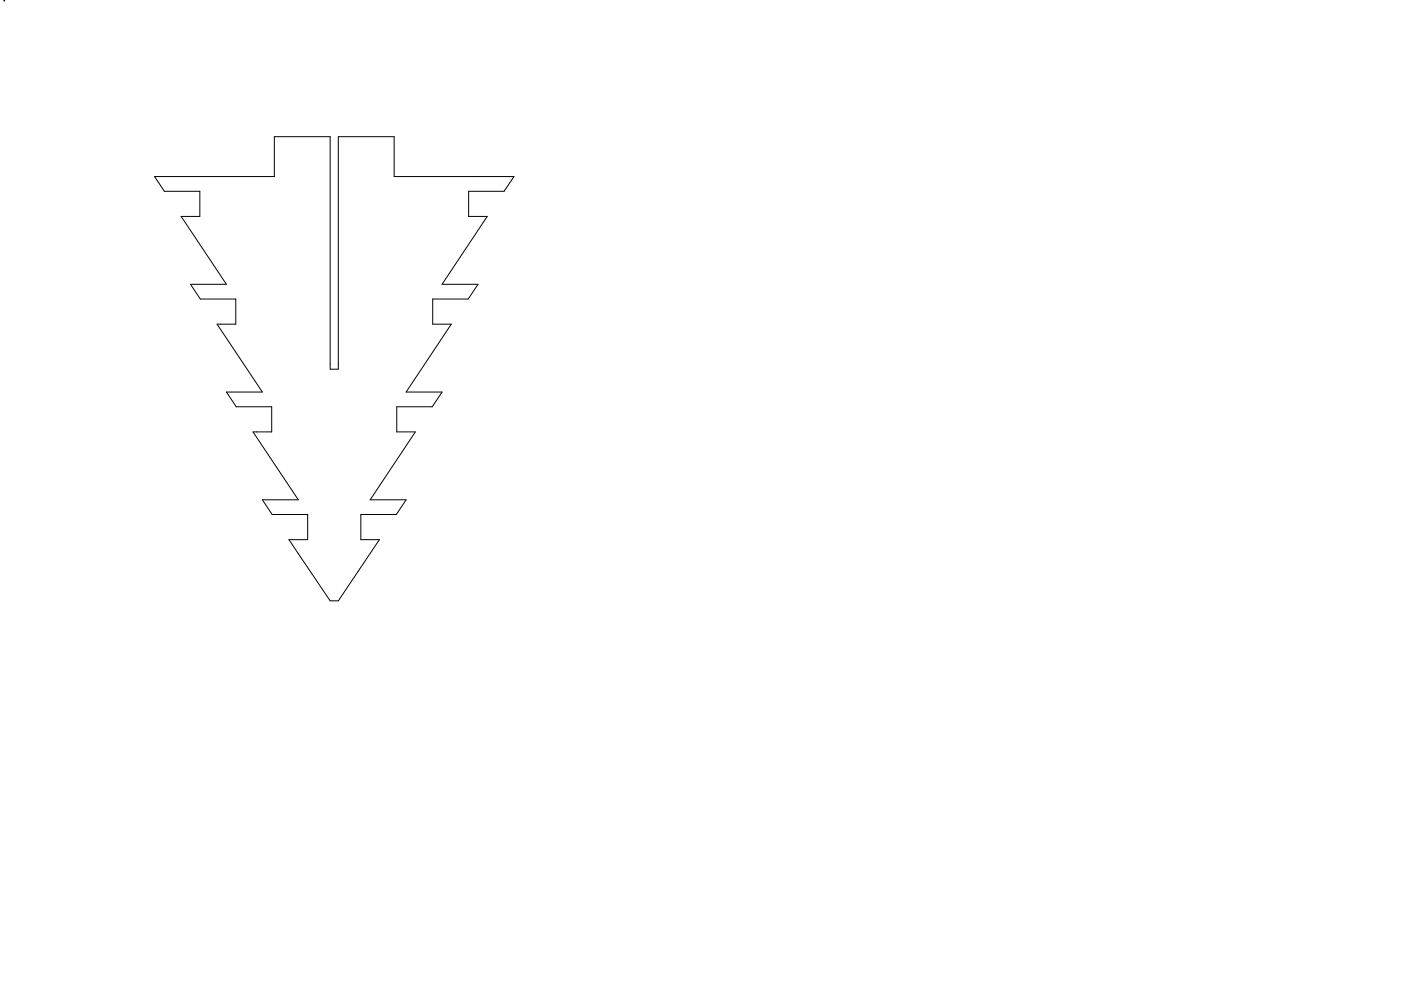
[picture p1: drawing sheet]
<svg xmlns="http://www.w3.org/2000/svg" width="297mm" height="210mm" viewBox="0 0 297 210" stroke-linecap="round" stroke-linejoin="round" font-family="sans-serif">
<path d="M.9 0v.2l.1-.2M32.8 37.5h25.4v-8.5h11.8v49.3h1.7v-49.3h11.9v8.5h25.4l-2.1 3.1h-7.5v5.3h3.9l-9.6 14.4h7.6l-2 3.1h-7.6v5.4h4l-9.6 14.4h7.6l-2.1 3.1h-7.5v5.3h4l-9.6 14.4h7.6l-2.1 3.2h-7.5v5.3h3.9l-8.7 13h-1.7l-8.7-13h3.9v-5.3h-7.5l-2.1-3.2h7.6l-9.6-14.4h4v-5.3h-7.5l-2.1-3.1h7.6l-9.6-14.4h4v-5.4h-7.5l-2.1-3.1h7.6l-9.6-14.4h4v-5.3h-7.6z" fill="none" stroke="#000" stroke-width=".21"/>
</svg>
